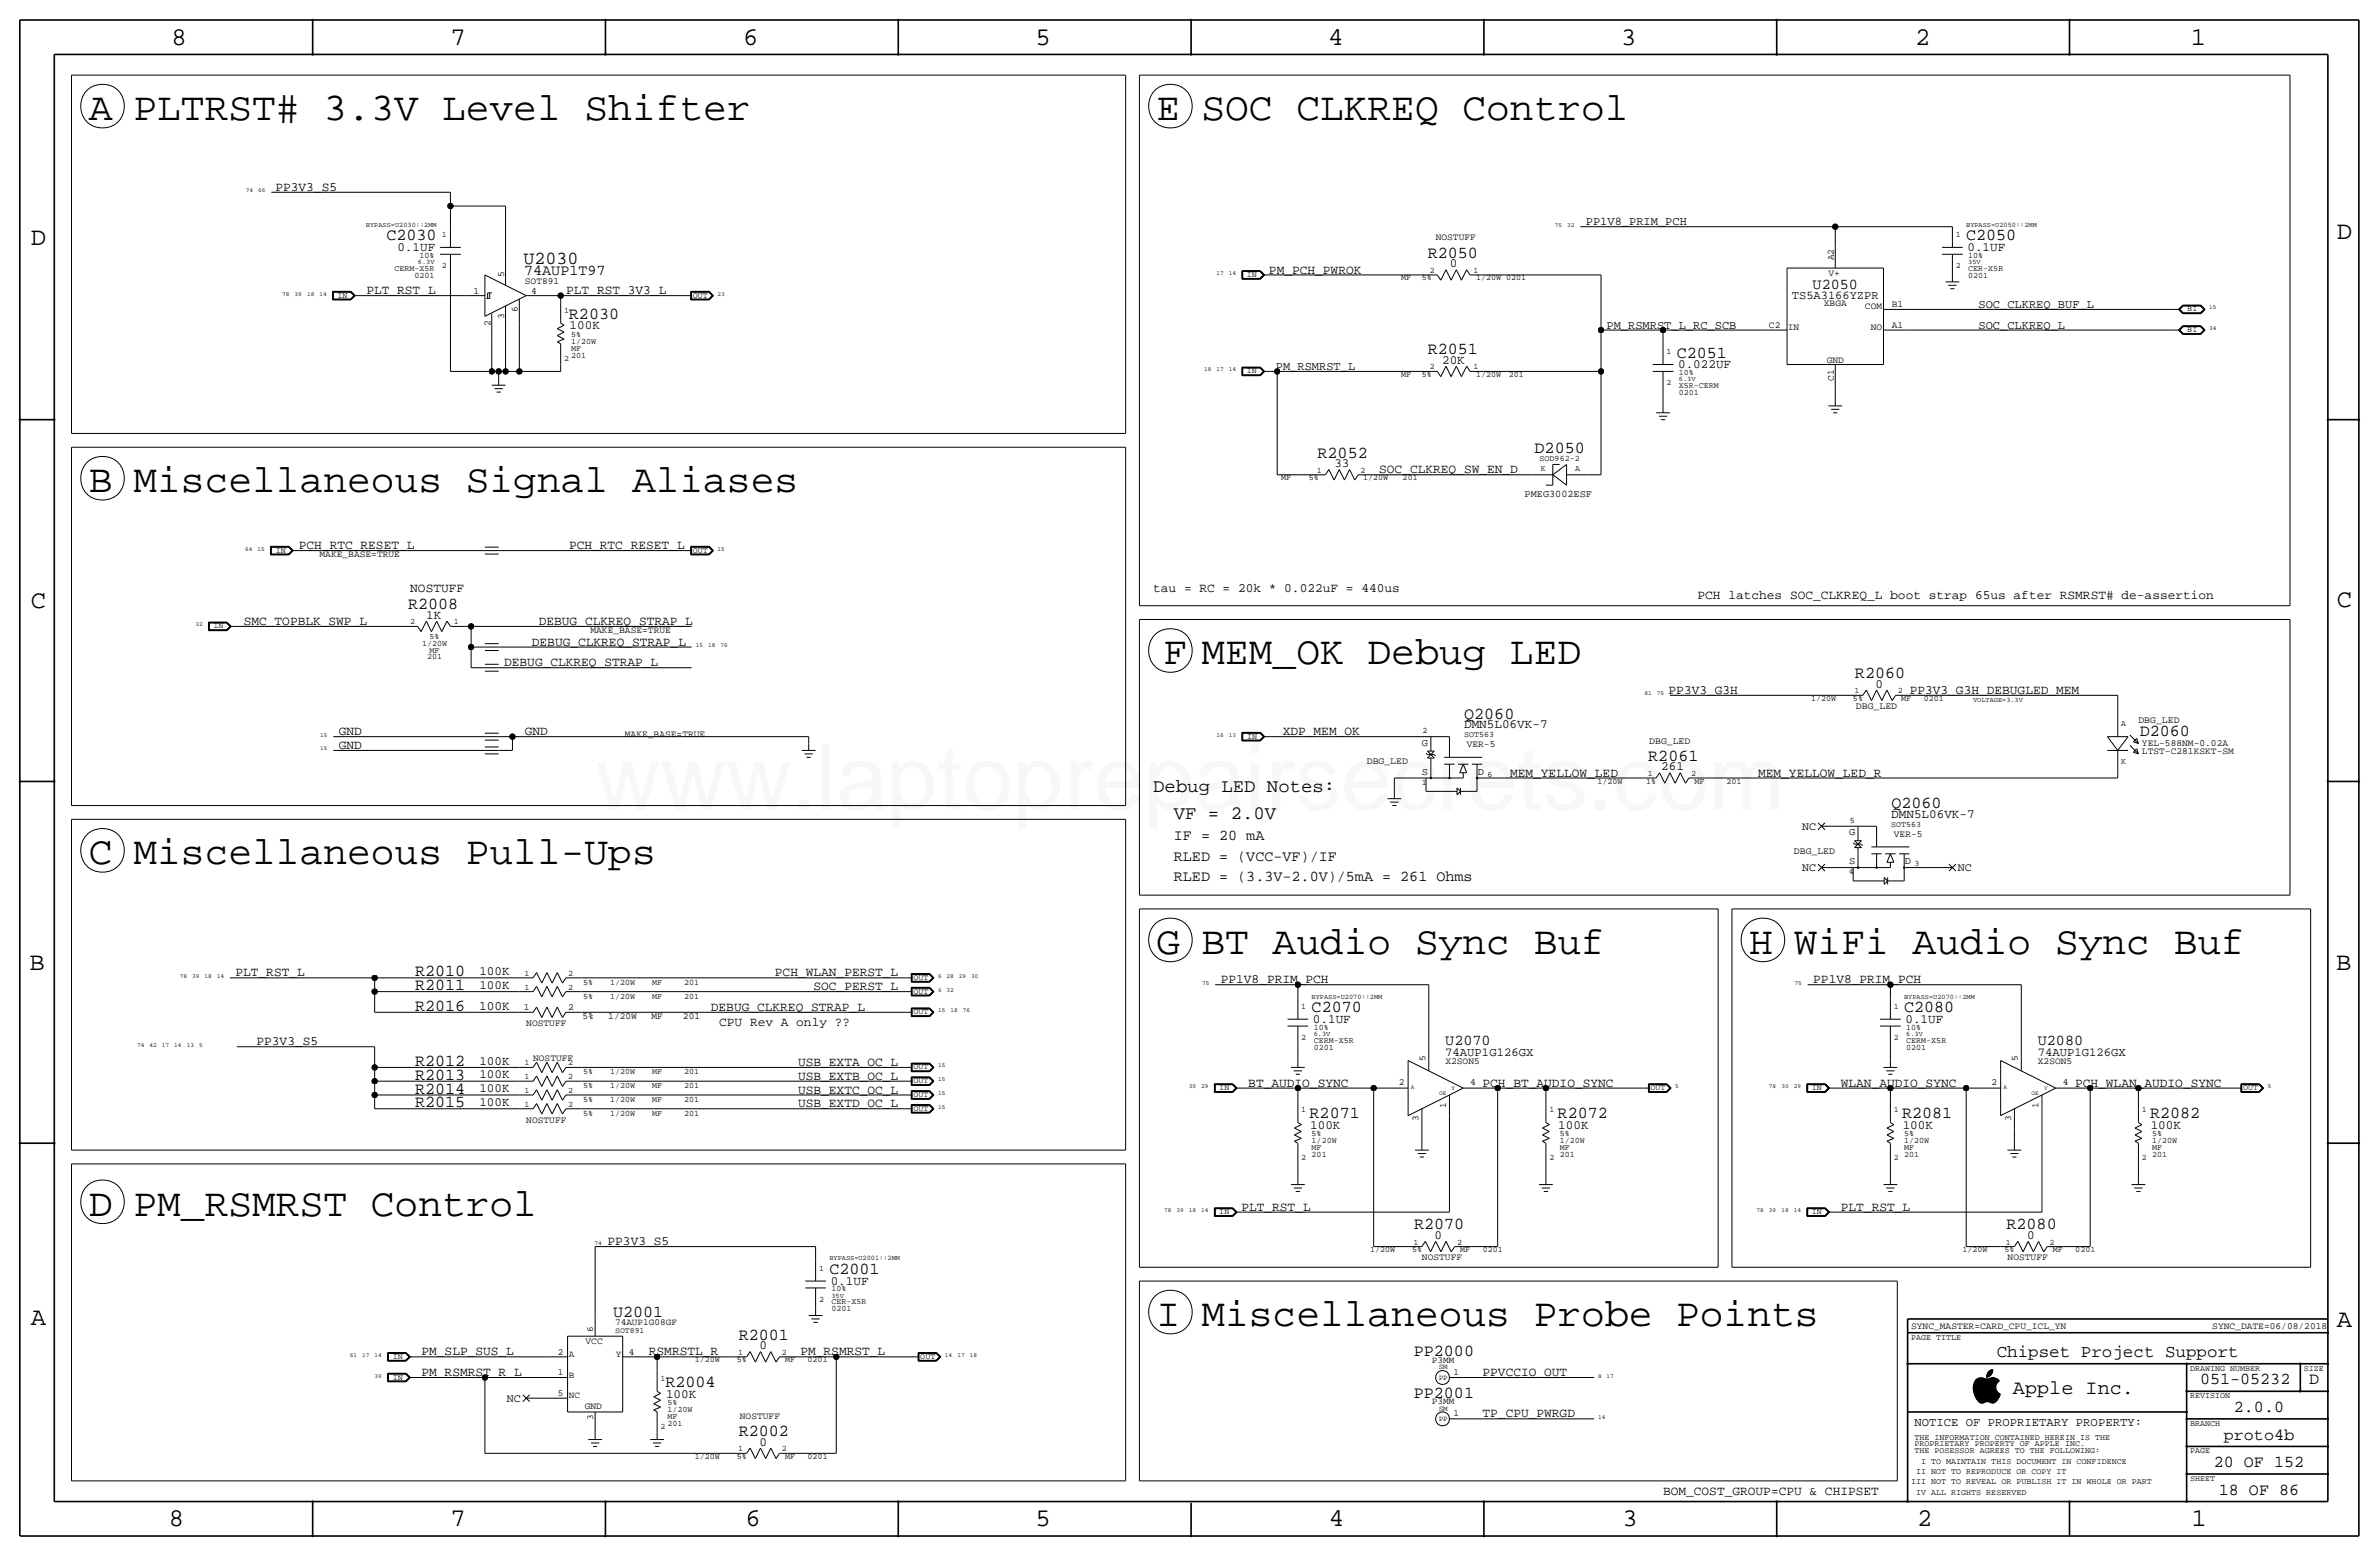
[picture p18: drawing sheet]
<svg xmlns="http://www.w3.org/2000/svg" width="877mm" height="574mm" viewBox="0 0 877 574" stroke-linecap="round" stroke-linejoin="round" font-family="sans-serif">
<defs><g id="words">
<text font-size="33.5" fill="#f00" x="219.3" y="298.4">www.laptoprepairsecrets.com</text>
<g font-size="14.6">
<text x="32.7" y="44.2">A PLTRST# 3.3V Level Shifter</text>
<text x="426.4" y="44.2">E SOC CLKREQ Control</text>
<text x="32.7" y="181.4">B Miscellaneous Signal Aliases</text>
<text x="428.9" y="244.9">F MEM_OK Debug LED</text>
<text x="32.7" y="318.5">C Miscellaneous Pull-Ups</text>
<text x="426.4" y="351.6">G BT Audio Sync Buf</text>
<text x="644.8" y="351.6">H WiFi Audio Sync Buf</text>
<text x="32.7" y="448.1">D PM_RSMRST Control</text>
<text x="426.4" y="488.7">I Miscellaneous Probe Points</text>
</g>
<g font-size="9.4">
<text x="63.2" y="16.5">8</text>
<text x="166.1" y="16.5">7</text>
<text x="274" y="16.5">6</text>
<text x="381.7" y="16.5">5</text>
<text x="489.7" y="16.5">4</text>
<text x="597.6" y="16.5">3</text>
<text x="706.1" y="16.5">2</text>
<text x="807.7" y="16.5">1</text>
<text x="861.5" y="88.1">D</text>
<text x="11.4" y="90.4">D</text>
<text x="11.4" y="224.3">C</text>
<text x="861.5" y="223.8">C</text>
<text x="10.9" y="357.6">B</text>
<text x="861.3" y="357.4">B</text>
<text x="11.4" y="488.4">A</text>
<text x="861.5" y="489.2">A</text>
<text x="62.2" y="562.6">8</text>
<text x="166.1" y="562.6">7</text>
<text x="274.8" y="562.6">6</text>
<text x="381.7" y="562.6">5</text>
<text x="489.9" y="562.6">4</text>
<text x="598.1" y="562.6">3</text>
<text x="706.8" y="562.6">2</text>
<text x="807.9" y="562.6">1</text>
</g>
<text font-size="7.4" x="742.1" y="513.9">Apple Inc.</text>
<g font-size="7">
<text x="425.1" y="291.9">Debug LED Notes:</text>
<text x="432.8" y="302">VF = 2.0V</text>
</g>
<text font-size="6.8" x="193" y="97.3">U2030</text>
<text font-size="6.5" x="736.1" y="500.1">Chipset Project Support</text>
<g font-size="6.2">
<text x="142.5" y="88.6">C2030</text>
<text x="724.9" y="88.6">C2050</text>
<text x="526.4" y="95">R2050</text>
<text x="209.8" y="117.6">R2030</text>
<text x="526.4" y="130.5">R2051</text>
<text x="618.2" y="131.8">C2051</text>
<text x="565.8" y="167.1">D2050</text>
<text x="485.8" y="168.6">R2052</text>
<text x="150.5" y="224.5">R2008</text>
<text x="683.9" y="249.9">R2060</text>
<text x="539.8" y="264.9">Q2060</text>
<text x="788.9" y="271.3">D2060</text>
<text x="607.7" y="280.4">R2061</text>
<text x="697.3" y="297.9">Q2060</text>
<text x="153" y="359.9">R2010</text>
<text x="153" y="365">R2011</text>
<text x="153" y="372.6">R2016</text>
<text x="483.6" y="373.1">C2070</text>
<text x="702" y="373.1">C2080</text>
<text x="153" y="392.9">R2012</text>
<text x="153" y="398">R2013</text>
<text x="153" y="403.1">R2014</text>
<text x="153" y="408.2">R2015</text>
<text x="482.8" y="412.2">R2071</text>
<text x="574.3" y="412.2">R2072</text>
<text x="701.3" y="412.2">R2081</text>
<text x="792.7" y="412.2">R2082</text>
<text x="521.3" y="453.1">R2070</text>
<text x="739.8" y="453.1">R2080</text>
<text x="305.8" y="469.6">C2001</text>
<text x="226" y="485.4">U2001</text>
<text x="272.4" y="493.8">R2001</text>
<text x="521.2" y="499.9">PP2000</text>
<text x="245.3" y="511.3">R2004</text>
<text x="521.2" y="515.1">PP2001</text>
<text x="811.1" y="510.3">051-05232</text>
<text x="851.3" y="510.3">D</text>
<text x="823.6" y="520.4">2.0.0</text>
<text x="272.4" y="529.3">R2002</text>
<text x="819.9" y="530.6">proto4b</text>
<text x="816.2" y="540.8">20 OF 152</text>
<text x="818" y="550.9">18 OF 86</text>
</g>
<g font-size="5.6">
<text x="193.2" y="101.3">74AUP1T97</text>
<text x="668.3" y="106.4">U2050</text>
<text x="432.8" y="309.6">IF = 20 mA</text>
<text x="432.8" y="317.2">RLED = (VCC-VF)/IF</text>
<text x="432.8" y="324.9">RLED = (3.3V-2.0V)/5mA = 261 Ohms</text>
<text x="532.8" y="385.1">U2070</text>
<text x="751.3" y="385.1">U2080</text>
</g>
<g font-size="4.7">
<text x="101.6" y="70.3">PP3V3_S5</text>
<text x="146.5" y="92.5">0.1UF</text>
<text x="725.4" y="92.5">0.1UF</text>
<text x="467.8" y="100.8">PM_PCH_PWROK</text>
<text x="534.5" y="98.6">0</text>
<text x="135.1" y="108.4">PLT_RST_L</text>
<text x="208.7" y="108.4">PLT_RST_3V3_L</text>
<text x="210" y="121.4">100K</text>
<text x="531.7" y="134.1">20K</text>
<text x="618.7" y="135.6">0.022UF</text>
<text x="491.9" y="172.2">33</text>
<text x="508.5" y="174.5">SOC_CLKREQ_SW_EN_D</text>
<text x="110.2" y="202.4">PCH_RTC_RESET_L</text>
<text x="209.8" y="202.4">PCH_RTC_RESET_L</text>
<text x="151.3" y="218.2">NOSTUFF</text>
<text x="425.2" y="218.2">tau = RC = 20k * 0.022uF = 440us</text>
<text x="625.8" y="220.7">PCH latches SOC_CLKREQ_L boot strap 65us after RSMRST# de-assertion</text>
<text x="89.9" y="230.4">SMC_TOPBLK_SWP_L</text>
<text x="157.2" y="228.1">1K</text>
<text x="198.6" y="230.4">DEBUG_CLKREQ_STRAP_L</text>
<text x="196.1" y="238">DEBUG_CLKREQ_STRAP_L</text>
<text x="185.9" y="245.6">DEBUG_CLKREQ_STRAP_L</text>
<text x="615.2" y="255.8">PP3V3_G3H</text>
<text x="691.4" y="253.5">0</text>
<text x="704.1" y="255.8">PP3V3_G3H_DEBUGLED_MEM</text>
<text x="539.8" y="268.5">DMN5L06VK-7</text>
<text x="124.9" y="271">GND</text>
<text x="193.5" y="271">GND</text>
<text x="472.9" y="271">XDP_MEM_OK</text>
<text x="124.9" y="276.1">GND</text>
<text x="556.7" y="286.2">MEM_YELLOW_LED</text>
<text x="612.4" y="284">261</text>
<text x="648.2" y="286.2">MEM_YELLOW_LED_R</text>
<text x="697.3" y="301.5">DMN5L06VK-7</text>
<text x="86.8" y="359.9">PLT_RST_L</text>
<text x="176.7" y="359.4">100K</text>
<text x="285.7" y="359.9">PCH_WLAN_PERST_L</text>
<text x="176.7" y="364.5">100K</text>
<text x="299.9" y="365">SOC_PERST_L</text>
<text x="450.1" y="362.5">PP1V8_PRIM_PCH</text>
<text x="668.5" y="362.5">PP1V8_PRIM_PCH</text>
<text x="176.6" y="372.1">100K</text>
<text x="262.1" y="372.6">DEBUG_CLKREQ_STRAP_L</text>
<text x="484.1" y="376.9">0.1UF</text>
<text x="702.5" y="376.9">0.1UF</text>
<text x="265.1" y="378.2">CPU Rev A only ??</text>
<text x="94.6" y="385.3">PP3V3_S5</text>
<text x="176.7" y="392.4">100K</text>
<text x="294.2" y="392.9">USB_EXTA_OC_L</text>
<text x="176.7" y="397.5">100K</text>
<text x="294.2" y="398">USB_EXTB_OC_L</text>
<text x="460.2" y="400.6">BT_AUDIO_SYNC</text>
<text x="546.6" y="400.6">PCH_BT_AUDIO_SYNC</text>
<text x="678.7" y="400.6">WLAN_AUDIO_SYNC</text>
<text x="765" y="400.6">PCH_WLAN_AUDIO_SYNC</text>
<text x="176.7" y="407.7">100K</text>
<text x="176.7" y="402.6">100K</text>
<text x="294.2" y="403.1">USB_EXTC_OC_L</text>
<text x="294.2" y="408.2">USB_EXTD_OC_L</text>
<text x="483" y="416.1">100K</text>
<text x="574.5" y="416.1">100K</text>
<text x="701.5" y="416.1">100K</text>
<text x="792.9" y="416.1">100K</text>
<text x="457.7" y="446.3">PLT_RST_L</text>
<text x="678.7" y="446.3">PLT_RST_L</text>
<text x="224" y="459">PP3V3_S5</text>
<text x="528.9" y="456.7">0</text>
<text x="747.3" y="456.7">0</text>
<text x="306.3" y="473.5">0.1UF</text>
<text x="280" y="497.3">0</text>
<text x="155.4" y="499.6">PM_SLP_SUS_L</text>
<text x="239.2" y="499.6">RSMRSTL_R</text>
<text x="295.1" y="499.6">PM_RSMRST_L</text>
<text x="155.4" y="507.2">PM_RSMRST_R_L</text>
<text x="546.6" y="507.2">PPVCCIO_OUT</text>
<text x="245.6" y="515.1">100K</text>
<text x="546.6" y="522.5">TP_CPU_PWRGD</text>
<text x="280" y="532.9">0</text>
<text x="613.1" y="550.9">BOM_COST_GROUP=CPU &amp; CHIPSET</text>
</g>
<g font-size="4.5">
<text x="532.8" y="389.4">74AUP1G126GX</text>
<text x="751.3" y="389.4">74AUP1G126GX</text>
<text x="705.8" y="525.5">NOTICE OF PROPRIETARY PROPERTY:</text>
</g>
<g font-size="4.4">
<text x="584.7" y="83.1">PP1V8_PRIM_PCH</text>
<text x="660.6" y="110.2">TS5A3166YZPR</text>
<text x="729.4" y="113.5">SOC_CLKREQ_BUF_L</text>
<text x="592.3" y="121.2">PM_RSMRST_L_RC_SCB</text>
<text x="729.4" y="121.2">SOC_CLKREQ_L</text>
<text x="470.4" y="136.4">PM_RSMRST_L</text>
</g>
<g font-size="4.3">
<text x="664.4" y="305.8">NC</text>
<text x="664.4" y="321.1">NC</text>
<text x="721.8" y="321.1">NC</text>
<text x="186.8" y="516.6">NC</text>
</g>
<g font-size="3.8">
<text x="562.1" y="183.3">PMEG3002ESF</text>
<text x="524.2" y="274.8">G</text>
<text x="524.2" y="285.5">S</text>
<text x="544.8" y="285.5">D</text>
<text x="681.7" y="307.9">G</text>
<text x="681.7" y="318.5">S</text>
<text x="702.3" y="318.5">D</text>
</g>
<g font-size="3.6">
<text x="684.2" y="261.4">DBG_LED</text>
<text x="788.4" y="266.4">DBG_LED</text>
<text x="608" y="274.1">DBG_LED</text>
<text x="503.9" y="281.7">DBG_LED</text>
<text x="661.4" y="314.7">DBG_LED</text>
</g>
<g font-size="3.5">
<text x="529.3" y="88.6">NOSTUFF</text>
<text x="676.1" y="96" transform="rotate(-90 676.1 96)">A2</text>
<text x="674.1" y="101.8">V+</text>
<text x="185.9" y="102.1" transform="rotate(-90 185.9 102.1)">5</text>
<text x="193.5" y="104.6">SOT891</text>
<text x="174.6" y="108.4">1</text>
<text x="195.8" y="108.4">4</text>
<text x="672.4" y="112.8">XBGA</text>
<text x="697.5" y="113.3">B1</text>
<text x="185.9" y="117.7" transform="rotate(-90 185.9 117.7)">3</text>
<text x="191" y="114.9" transform="rotate(-90 191 114.9)">6</text>
<text x="687.5" y="114">COM</text>
<text x="180.8" y="120.2" transform="rotate(-90 180.8 120.2)">2</text>
<text x="652.2" y="120.9">C2</text>
<text x="659.1" y="121.7">IN</text>
<text x="689.7" y="121.7">NO</text>
<text x="697.5" y="120.9">A1</text>
<text x="673.5" y="133.8">GND</text>
<text x="676.1" y="140.4" transform="rotate(-90 676.1 140.4)">C1</text>
<text x="117.8" y="205.5">MAKE_BASE=TRUE</text>
<text x="217.7" y="233.4">MAKE_BASE=TRUE</text>
<text x="230.4" y="271.5">MAKE_BASE=TRUE</text>
<text x="540.7" y="275.3">VER-5</text>
<text x="789.7" y="274.8">YEL-588NM-0.02A</text>
<text x="789.7" y="277.9">LTST-C281KSKT-SM</text>
<text x="698.2" y="308.3">VER-5</text>
<text x="193.2" y="372.4">1</text>
<text x="209.5" y="372.4">2</text>
<text x="214.8" y="375.7">5%</text>
<text x="224.3" y="375.7">1/20W</text>
<text x="240.2" y="375.7">MF</text>
<text x="251.8" y="375.7">201</text>
<text x="194" y="378.2">NOSTUFF</text>
<text x="196.6" y="390.9">NOSTUFF</text>
<text x="525.5" y="390.9" transform="rotate(-90 525.5 390.9)">5</text>
<text x="532.9" y="392.2">X2SON5</text>
<text x="743.9" y="390.9" transform="rotate(-90 743.9 390.9)">5</text>
<text x="751.3" y="392.2">X2SON5</text>
<text x="515.8" y="399.8">2</text>
<text x="542" y="399.8">4</text>
<text x="734.2" y="399.8">2</text>
<text x="760.5" y="399.8">4</text>
<text x="194" y="413.8">NOSTUFF</text>
<text x="523" y="413.3" transform="rotate(-90 523 413.3)">3</text>
<text x="533.1" y="408.3" transform="rotate(-90 533.1 408.3)">1</text>
<text x="741.4" y="413.3" transform="rotate(-90 741.4 413.3)">3</text>
<text x="751.6" y="408.3" transform="rotate(-90 751.6 408.3)">1</text>
<text x="524.2" y="464.6">NOSTUFF</text>
<text x="740.1" y="464.6">NOSTUFF</text>
<text x="218.6" y="491" transform="rotate(-90 218.6 491)">6</text>
<text x="226.8" y="488.4">74AUP1G08GF</text>
<text x="704.6" y="490">SYNC_MASTER=CARD_CPU_ICL_YN</text>
<text x="815.6" y="490">SYNC_DATE=06/08/2018</text>
<text x="215.9" y="495.6">VCC</text>
<text x="205.6" y="499.4">2</text>
<text x="209.8" y="500.1">A</text>
<text x="227" y="500.1">Y</text>
<text x="231.9" y="499.4">4</text>
<text x="527.9" y="502.4">P3MM</text>
<text x="205.6" y="507">1</text>
<text x="209.8" y="507.7">B</text>
<text x="535.9" y="506.7">1</text>
<text x="205.6" y="514.6">5</text>
<text x="209.8" y="515.4">NC</text>
<text x="215.6" y="519.2">GND</text>
<text x="527.9" y="517.7">P3MM</text>
<text x="535.9" y="522">1</text>
<text x="218.6" y="523.5" transform="rotate(-90 218.6 523.5)">3</text>
<text x="272.8" y="523">NOSTUFF</text>
</g>
<g font-size="3.1">
<text x="162.9" y="87.4">1</text>
<text x="721.1" y="87.4">1</text>
<text x="154.7" y="95">10%</text>
<text x="725.6" y="95">10%</text>
<text x="145.4" y="99.8">CERM-X5R</text>
<text x="162.9" y="98.8">2</text>
<text x="527.2" y="100.6">2</text>
<text x="543.3" y="100.6">1</text>
<text x="721.1" y="98.8">2</text>
<text x="725.6" y="99.8">CER-X5R</text>
<text x="152.8" y="102.4">0201</text>
<text x="459.7" y="102.1">IN</text>
<text x="516.5" y="103.4">MF</text>
<text x="524.1" y="103.4">5%</text>
<text x="544.2" y="103.4">1/20W 0201</text>
<text x="725.6" y="102.4">0201</text>
<text x="124.4" y="109.7">IN</text>
<text x="255.5" y="109.7">OUT</text>
<text x="208" y="115.3">1</text>
<text x="806.4" y="114.8">BI</text>
<text x="210.5" y="124.2">5%</text>
<text x="806.4" y="122.4">BI</text>
<text x="210.5" y="129.3">MF</text>
<text x="210.5" y="126.7">1/20W</text>
<text x="210.5" y="131.8">201</text>
<text x="614.4" y="130.6">1</text>
<text x="208" y="133.1">2</text>
<text x="459.7" y="137.7">IN</text>
<text x="527.2" y="136.1">2</text>
<text x="543.3" y="136.1">1</text>
<text x="516.5" y="138.9">MF</text>
<text x="524.1" y="138.9">5%</text>
<text x="544.2" y="138.9">1/20W</text>
<text x="556.2" y="138.9">201</text>
<text x="614.4" y="142">2</text>
<text x="618.9" y="143">X5R-CERM</text>
<text x="618.9" y="138.2">10%</text>
<text x="618.9" y="145.5">0201</text>
<text x="567.6" y="169.9">SOD962-2</text>
<text x="568.1" y="173.7">K</text>
<text x="580.8" y="173.7">A</text>
<text x="472.3" y="177">MF</text>
<text x="482.5" y="177">5%</text>
<text x="485.5" y="174.2">1</text>
<text x="501.6" y="174.2">2</text>
<text x="502.6" y="177">1/20W</text>
<text x="517.1" y="177">201</text>
<text x="101.7" y="203.7">IN</text>
<text x="255.5" y="203.7">OUT</text>
<text x="78.7" y="231.6">IN</text>
<text x="151.3" y="230.1">2</text>
<text x="167.3" y="230.1">1</text>
<text x="155.6" y="238">1/20W</text>
<text x="158.4" y="235.5">5%</text>
<text x="157.4" y="243.1">201</text>
<text x="158.4" y="240.5">MF</text>
<text x="683.6" y="255.5">1</text>
<text x="699.7" y="255.5">2</text>
<text x="667.7" y="258.3">1/20W</text>
<text x="683.1" y="258.3">5%</text>
<text x="700.9" y="258.3">MF</text>
<text x="709.2" y="258.3">0201</text>
<text x="782" y="267.7">A</text>
<text x="459.8" y="272.3">IN</text>
<text x="524.4" y="270.3">2</text>
<text x="539.7" y="271.8">SOT563</text>
<text x="782" y="281.7">K</text>
<text x="548.4" y="286.3">6</text>
<text x="607.4" y="286">1</text>
<text x="623.5" y="286">2</text>
<text x="524.2" y="289.3">1</text>
<text x="588.9" y="288.8">1/20W</text>
<text x="606.9" y="288.8">1%</text>
<text x="624.7" y="288.8">MF</text>
<text x="636.5" y="288.8">201</text>
<text x="681.9" y="303.3">5</text>
<text x="697.2" y="304.8">SOT563</text>
<text x="681.7" y="322.3">4</text>
<text x="705.9" y="319.3">3</text>
<text x="193.4" y="359.7">1</text>
<text x="209.5" y="359.7">2</text>
<text x="193.4" y="364.7">1</text>
<text x="209.5" y="364.7">2</text>
<text x="215" y="363">5%</text>
<text x="224.9" y="363">1/20W</text>
<text x="240.4" y="363">MF</text>
<text x="252.2" y="363">201</text>
<text x="336.8" y="361.2">OUT</text>
<text x="215" y="368">5%</text>
<text x="224.9" y="368">1/20W</text>
<text x="240.4" y="368">MF</text>
<text x="252.2" y="368">201</text>
<text x="336.8" y="366.3">OUT</text>
<text x="479.8" y="371.9">1</text>
<text x="698.2" y="371.9">1</text>
<text x="336.8" y="373.9">OUT</text>
<text x="479.8" y="383.3">2</text>
<text x="484.3" y="379.5">10%</text>
<text x="698.2" y="383.3">2</text>
<text x="702.8" y="379.5">10%</text>
<text x="484.3" y="384.3">CERM-X5R</text>
<text x="484.3" y="386.8">0201</text>
<text x="702.8" y="386.8">0201</text>
<text x="702.8" y="384.3">CERM-X5R</text>
<text x="193.4" y="392.7">1</text>
<text x="209.5" y="392.7">2</text>
<text x="215" y="396">5%</text>
<text x="224.9" y="396">1/20W</text>
<text x="240.4" y="396">MF</text>
<text x="252.2" y="396">201</text>
<text x="336.8" y="394.2">OUT</text>
<text x="193.4" y="397.8">1</text>
<text x="209.5" y="397.8">2</text>
<text x="215" y="401.1">5%</text>
<text x="224.9" y="401.1">1/20W</text>
<text x="240.4" y="401.1">MF</text>
<text x="252.2" y="401.1">201</text>
<text x="336.8" y="399.3">OUT</text>
<text x="449.5" y="401.8">IN</text>
<text x="608.5" y="401.8">OUT</text>
<text x="668" y="401.8">IN</text>
<text x="827" y="401.8">OUT</text>
<text x="193.4" y="407.9">1</text>
<text x="193.4" y="402.8">1</text>
<text x="209.5" y="407.9">2</text>
<text x="209.5" y="402.8">2</text>
<text x="215" y="406.1">5%</text>
<text x="224.9" y="406.1">1/20W</text>
<text x="240.4" y="406.1">MF</text>
<text x="252.2" y="406.1">201</text>
<text x="336.8" y="404.4">OUT</text>
<text x="215" y="411.2">5%</text>
<text x="224.9" y="411.2">1/20W</text>
<text x="240.4" y="411.2">MF</text>
<text x="252.2" y="411.2">201</text>
<text x="336.8" y="409.4">OUT</text>
<text x="479.8" y="410">1</text>
<text x="571.2" y="410">1</text>
<text x="698.2" y="410">1</text>
<text x="789.6" y="410">1</text>
<text x="483.6" y="418.8">5%</text>
<text x="575" y="418.8">5%</text>
<text x="702" y="418.8">5%</text>
<text x="793.4" y="418.8">5%</text>
<text x="483.6" y="423.9">MF</text>
<text x="483.6" y="421.4">1/20W</text>
<text x="575" y="421.4">1/20W</text>
<text x="575" y="423.9">MF</text>
<text x="702" y="423.9">MF</text>
<text x="702" y="421.4">1/20W</text>
<text x="793.4" y="421.4">1/20W</text>
<text x="793.4" y="423.9">MF</text>
<text x="479.8" y="427.7">2</text>
<text x="483.6" y="426.5">201</text>
<text x="571.2" y="427.7">2</text>
<text x="575" y="426.5">201</text>
<text x="698.2" y="427.7">2</text>
<text x="702" y="426.5">201</text>
<text x="789.6" y="427.7">2</text>
<text x="793.4" y="426.5">201</text>
<text x="449.5" y="447.5">IN</text>
<text x="668" y="447.5">IN</text>
<text x="505.1" y="461.5">1/20W</text>
<text x="520.6" y="461.5">5%</text>
<text x="521.1" y="458.7">1</text>
<text x="537.2" y="458.7">2</text>
<text x="538.4" y="461.5">MF</text>
<text x="546.7" y="461.5">0201</text>
<text x="723.5" y="461.5">1/20W</text>
<text x="739" y="461.5">5%</text>
<text x="739.5" y="458.7">1</text>
<text x="755.6" y="458.7">2</text>
<text x="756.8" y="461.5">MF</text>
<text x="765.1" y="461.5">0201</text>
<text x="302" y="468.4">1</text>
<text x="302" y="479.8">2</text>
<text x="306.5" y="476">10%</text>
<text x="306.5" y="480.8">CER-X5R</text>
<text x="306.5" y="483.4">0201</text>
<text x="704.5" y="493.8">PAGE TITLE</text>
<text x="144.8" y="500.9">IN</text>
<text x="256.2" y="502.2">1/20W</text>
<text x="271.7" y="502.2">5%</text>
<text x="272.2" y="499.4">1</text>
<text x="288.2" y="499.4">2</text>
<text x="289.4" y="502.2">MF</text>
<text x="297.7" y="502.2">0201</text>
<text x="339.3" y="500.9">OUT</text>
<text x="144.8" y="508.5">IN</text>
<text x="243.5" y="509">1</text>
<text x="807.4" y="505.2">DRAWING NUMBER</text>
<text x="849.3" y="505.2">SIZE</text>
<text x="807.4" y="515.4">REVISION</text>
<text x="246.1" y="517.9">5%</text>
<text x="246.1" y="520.4">1/20W</text>
<text x="243.5" y="526.8">2</text>
<text x="246.1" y="525.5">201</text>
<text x="246.1" y="523">MF</text>
<text x="807.4" y="525.5">BRANCH</text>
<text x="705.8" y="533.1">PROPRIETARY PROPERTY OF APPLE INC.</text>
<text x="705.8" y="530.6">THE INFORMATION CONTAINED HEREIN IS THE</text>
<text x="256.2" y="537.7">1/20W</text>
<text x="271.7" y="537.7">5%</text>
<text x="272.2" y="534.9">1</text>
<text x="288.2" y="534.9">2</text>
<text x="289.4" y="537.7">MF</text>
<text x="297.7" y="537.7">0201</text>
<text x="705.8" y="535.7">THE POSESSOR AGREES TO THE FOLLOWING:</text>
<text x="708.2" y="539.5">I TO MAINTAIN THIS DOCUMENT IN CONFIDENCE</text>
<text x="807.4" y="535.7">PAGE</text>
<text x="706.4" y="543.3">II NOT TO REPRODUCE OR COPY IT</text>
<text x="807.4" y="545.8">SHEET</text>
<text x="704.5" y="547.1">III NOT TO REVEAL OR PUBLISH IT IN WHOLE OR PART</text>
<text x="706.4" y="550.9">IV ALL RIGHTS RESERVED</text>
</g>
<text font-size="3" x="226.8" y="491.2">SOT891</text>
<g font-size="2.8">
<text x="530.4" y="504.7">SM</text>
<text x="530.4" y="508.5">PP</text>
<text x="530.4" y="519.9">SM</text>
<text x="530.4" y="523.7">PP</text>
</g>
<g font-size="2.6">
<text x="134.9" y="83.6">BYPASS=U2030::2MM</text>
<text x="724.9" y="83.6">BYPASS=U2050::2MM</text>
<text x="154.1" y="97.3">6.3V</text>
<text x="725.6" y="97.3">35V</text>
<text x="618.9" y="140.5">6.3V</text>
<text x="727.4" y="258.8">VOLTAGE=3.3V</text>
<text x="483.6" y="368">BYPASS=U2070::2MM</text>
<text x="702" y="368">BYPASS=U2070::2MM</text>
<text x="484.3" y="381.8">6.3V</text>
<text x="702.8" y="381.8">6.3V</text>
<text x="305.8" y="464.6">BYPASS=U2001::2MM</text>
<text x="306.5" y="478.3">35V</text>
</g>
<g font-size="2.3">
<text x="90.6" y="70.9">74</text>
<text x="95.2" y="70.9">66</text>
<text x="573.2" y="83.6">75</text>
<text x="577.8" y="83.6">32</text>
<text x="448.5" y="101.3">17</text>
<text x="453" y="101.3">14</text>
<text x="104" y="109">78</text>
<text x="108.6" y="109">39</text>
<text x="113.2" y="109">18</text>
<text x="117.8" y="109">14</text>
<text x="264.6" y="109">23</text>
<text x="814.5" y="114">15</text>
<text x="814.5" y="121.7">34</text>
<text x="443.9" y="136.9">18</text>
<text x="448.5" y="136.9">17</text>
<text x="453" y="136.9">14</text>
<text x="90.3" y="202.9">64</text>
<text x="94.9" y="202.9">15</text>
<text x="264.6" y="202.9">15</text>
<text x="72" y="230.9">32</text>
<text x="256.5" y="238.5">15</text>
<text x="261.1" y="238.5">18</text>
<text x="265.6" y="238.5">76</text>
<text x="606.2" y="256.3">81</text>
<text x="610.8" y="256.3">75</text>
<text x="118.1" y="271.5">15</text>
<text x="448.5" y="271.5">16</text>
<text x="453" y="271.5">13</text>
<text x="118.1" y="276.6">15</text>
<text x="66.2" y="360.4">78</text>
<text x="70.8" y="360.4">39</text>
<text x="75.4" y="360.4">18</text>
<text x="80" y="360.4">14</text>
<text x="345.8" y="360.4">6</text>
<text x="345.8" y="365.5">6</text>
<text x="348.9" y="360.4">28</text>
<text x="348.9" y="365.5">32</text>
<text x="353.5" y="360.4">29</text>
<text x="358" y="360.4">30</text>
<text x="443.2" y="363">75</text>
<text x="661.6" y="363">75</text>
<text x="345.8" y="373.1">15</text>
<text x="350.4" y="373.1">18</text>
<text x="355" y="373.1">76</text>
<text x="50.5" y="385.8">74</text>
<text x="55.1" y="385.8">42</text>
<text x="59.7" y="385.8">17</text>
<text x="64.3" y="385.8">14</text>
<text x="68.8" y="385.8">13</text>
<text x="73.4" y="385.8">5</text>
<text x="345.8" y="393.4">15</text>
<text x="345.8" y="398.5">15</text>
<text x="438.3" y="401.1">30</text>
<text x="442.9" y="401.1">29</text>
<text x="520.1" y="401.6">A</text>
<text x="535.1" y="401.8">Y</text>
<text x="617.6" y="401.1">5</text>
<text x="652.2" y="401.1">78</text>
<text x="656.7" y="401.1">30</text>
<text x="661.3" y="401.1">29</text>
<text x="738.6" y="401.6">A</text>
<text x="753.6" y="401.8">Y</text>
<text x="836.1" y="401.1">5</text>
<text x="345.8" y="403.6">15</text>
<text x="530.6" y="403.6">OE</text>
<text x="749" y="403.6">OE</text>
<text x="345.8" y="408.7">15</text>
<text x="429.2" y="446.8">78</text>
<text x="433.7" y="446.8">39</text>
<text x="438.3" y="446.8">18</text>
<text x="442.9" y="446.8">14</text>
<text x="647.6" y="446.8">78</text>
<text x="652.2" y="446.8">39</text>
<text x="656.7" y="446.8">18</text>
<text x="661.3" y="446.8">14</text>
<text x="219.2" y="459">74</text>
<text x="128.9" y="500.1">61</text>
<text x="133.5" y="500.1">17</text>
<text x="138.1" y="500.1">14</text>
<text x="348.4" y="500.1">14</text>
<text x="353" y="500.1">17</text>
<text x="357.5" y="500.1">18</text>
<text x="138.1" y="507.7">39</text>
<text x="589.2" y="507.7">8</text>
<text x="592.3" y="507.7">17</text>
<text x="589.2" y="523">14</text>
</g>
</g></defs>
<g fill="none" stroke="#000" stroke-width=".37">
<path d="M26.4 27.7v132.1zM26.4 27.7h388.6zM415 27.7v132.1zM420.1 27.7v195.6zM420.1 27.7h424.1zM844.2 27.7v195.6zM100 70.9h66.1zM166.1 70.9v5zM166.1 75.9v7.7zM166.1 75.9h20.3zM186.4 75.9v20.4zM162.3 93.7h7.6z"/>
<path d="M162.3 91.2h7.6zM166.1 83.6v7.6zM166.1 93.7v7.6zM186.4 96.3v8.9zM457.9 99.8v3.1zM457.9 99.8h6.8zM458 99.9h6.6zM458 99.9v2.9zM458.1 100h6.5zM458.1 100v2.7zM464.6 100l1.3 1.3zM464.6 99.9l1.5 1.4z"/>
<path d="M464.7 99.8l1.5 1.5zM533.1 99.4l1.9 3.9zM533.1 99.4l-1.9 3.9zM536.9 99.4l1.9 3.9zM536.9 99.4l-1.9 3.9zM540.7 99.4l1.3 1.9zM540.7 99.4l-1.9 3.9zM582.6 83.6h94zM658.8 98.8h35.6zM658.8 98.8v35.6zM676.6 83.6h43.2zM676.6 83.6v7.6z"/>
<path d="M676.6 91.2v7.6zM694.4 98.8v35.6zM716 93.7h7.6zM716 91.2h7.6zM719.8 83.6v7.6zM719.8 93.7v7.6zM122.6 107.4v3.1zM122.6 110.5h6.8zM122.6 107.4h6.8zM122.7 107.5h6.6zM122.7 107.5v2.9zM122.7 110.4h6.6z"/>
<path d="M122.8 107.6v2.7zM122.8 110.3h6.5zM122.8 107.6h6.5zM122.9 107.7v2.5zM122.9 110.2h6.3zM122.9 107.7h6.3zM129.2 110.2l1.3-1.2zM129.2 107.7l1.3 1.3zM129.3 110.3l1.4-1.3zM129.3 107.6l1.4 1.4zM129.3 107.5l1.5 1.5zM129.4 107.4l1.6 1.6z"/>
<path d="M129.4 110.5l1.6-1.5zM130.5 109h2.5zM130.8 109l-1.5 1.4zM133 109h38.1zM166.1 101.3v35.6zM171.1 109h7.7zM178.8 116.6l15.2-7.6zM178.8 101.3v15.3zM178.8 101.3l15.2 7.7zM179.3 110h1.2zM179.8 108v2zM179.8 108h1.5z"/>
<path d="M180.5 108v2zM181.3 115.6v8.6zM186.4 112.8v8.9zM191.5 119.1v17.8zM191.5 110.2v8.9zM194 109h7.6zM201.6 109h5.1zM206.7 109v2.5zM206.7 111.5v7.6zM206.7 119.1l1.3 .8zM206.7 109h45.7zM252.4 109h2.6z"/>
<path d="M254.7 110.5h6.8zM254.7 107.4v3.1zM254.7 107.4h6.8zM254.8 107.5v2.9zM254.8 110.4h6.6zM254.8 107.5h6.6zM254.9 107.6v2.7zM254.9 110.3h6.5zM254.9 107.6h6.5zM255 107.7h6.3zM255 107.7v2.5zM255 110.2h6.3z"/>
<path d="M261.3 107.7l1.3 1.3zM261.3 110.2l1.3-1.2zM261.4 110.3l1.3-1.3zM261.4 107.6l1.3 1.4zM261.4 110.4l1.5-1.4zM261.4 107.5l1.5 1.5zM261.5 107.4l1.5 1.6zM261.5 110.5l1.5-1.5zM457.9 102.9h6.8zM458 102.8h6.6zM458.1 102.7h6.5zM458.2 100.1h6.3z"/>
<path d="M458.2 100.1v2.5zM458.2 102.6h6.3zM464.5 100.1l1.3 1.2zM464.6 102.7l1.3-1.4zM464.6 102.8l1.5-1.5zM464.7 102.9l1.5-1.6zM465.8 101.3l-1.3 1.3zM465.8 101.3h2.5zM468.3 101.3h55.9zM524.2 101.3h5.7zM529.9 101.3l1.3 2zM542 101.3h5.1z"/>
<path d="M547.1 101.3h43.1zM590.2 101.3v20.4zM694.4 114h7.6zM702 114h99.1zM717.2 103.9h5.1zM718.3 105.2h3zM719 106.4h1.5zM719.8 101.3v2.6zM801.1 114h2.5zM803.1 114l1.6 1.6zM803.1 114l1.6-1.5zM803.3 114l1.5-1.4z"/>
<path d="M803.3 114l1.5 1.5zM803.5 114l1.3-1.3zM803.5 114l1.3 1.4zM803.6 114l1.3-1.2zM803.6 114l1.3 1.3zM804.7 115.6h6.7zM804.7 112.5h6.7zM804.8 112.6h6.5zM804.8 115.5h6.5zM804.8 115.4h6.5zM804.8 112.7h6.5zM804.9 115.3h6.3z"/>
<path d="M804.9 112.8h6.3zM811.2 112.8l1.3 1.2zM811.2 115.3l1.3-1.3zM811.3 115.4l1.3-1.4zM811.3 112.7l1.3 1.3zM811.3 115.5l1.5-1.5zM811.3 112.6l1.5 1.4zM811.4 112.5l1.6 1.5zM813 114l-1.6 1.6zM166.1 136.9h15.2zM181.3 124.2v12.7zM181.3 136.9h2.5z"/>
<path d="M183.8 136.9v2.5zM183.8 139.4v2.6zM183.8 136.9h2.6zM186.4 136.9h5.1zM186.4 121.7v15.2zM191.5 136.9h15.2zM205.4 126l1.3 .7zM205.4 123.7l2.6 1.3zM205.4 121.2l2.6 1.2zM205.4 126l2.6-1zM205.4 123.7l2.6-1.3zM205.4 121.2l2.6-1.3z"/>
<path d="M206.7 134.4v2.5zM206.7 126.7v7.7zM457.9 135.3v3.2zM457.9 138.5h6.8zM457.9 135.3h6.8zM458 135.4h6.6zM458 135.4v3zM458 138.4h6.6zM458.1 135.5h6.5zM458.1 135.5v2.8zM458.1 138.3h6.5zM458.2 135.6h6.3z"/>
<path d="M458.2 135.6v2.6zM458.2 138.2h6.3zM464.5 135.6l1.3 1.3zM464.5 138.2l1.3-1.3zM464.6 138.3l1.3-1.4zM464.6 135.5l1.3 1.4zM464.6 138.4l1.5-1.5zM464.6 135.4l1.5 1.5zM464.7 135.3l1.5 1.6zM464.7 138.5l1.5-1.6zM465.8 136.9h2.5zM468.3 136.9h2.6z"/>
<path d="M470.9 136.9h53.3zM470.9 136.9v38.1zM524.2 136.9h5.7zM529.9 136.9l1.3 1.9zM533.1 135l1.9 3.8zM533.1 135l-1.9 3.8zM536.9 135l1.9 3.8zM536.9 135l-1.9 3.8zM540.7 135l1.3 1.9zM540.7 135l-1.9 3.8zM542 136.9h5.1zM547.1 136.9h43.1z"/>
<path d="M590.2 121.7h22.9zM590.2 136.9v38.1zM590.2 121.7v15.2zM609.3 136.9h7.6zM609.3 134.4h7.6zM613.1 121.7h38.1zM613.1 121.7v5zM613.1 126.7v7.7zM613.1 136.9v7.6zM651.2 121.7h7.6zM658.8 134.4h35.6zM676.6 134.4v7.6z"/>
<path d="M694.4 121.7h7.6zM702 121.7h99.1zM801.1 121.7h2.5zM803.1 121.7l1.6 1.5zM803.1 121.7l1.6-1.6zM803.3 121.7l1.5-1.5zM803.3 121.7l1.5 1.4zM803.5 121.7l1.3-1.4zM803.5 121.7l1.3 1.3zM803.6 121.7l1.3-1.3zM803.6 121.7l1.3 1.2zM804.7 123.2h6.7z"/>
<path d="M804.7 120.1h6.7zM804.8 120.2h6.5zM804.8 123.1h6.5zM804.8 123h6.5zM804.8 120.3h6.5zM804.9 122.9h6.3zM804.9 120.4h6.3zM811.2 120.4l1.3 1.3zM811.2 122.9l1.3-1.2zM811.3 123l1.3-1.3zM811.3 120.3l1.3 1.4zM811.3 123.1l1.5-1.4z"/>
<path d="M811.3 120.2l1.5 1.5zM811.4 120.1l1.6 1.6zM813 121.7l-1.6 1.5zM26.4 159.8h388.6zM181.3 142h5.1zM182.3 143.3h3.1zM183.1 144.5h1.5zM610.6 152.1h5zM611.6 153.4h3zM612.3 154.7h1.6zM613.1 144.5v5.1zM613.1 149.6v2.5z"/>
<path d="M674.1 149.6h5zM675.1 150.9h3zM675.8 152.1h1.6zM676.6 142v5.1zM676.6 147.1v2.5zM26.4 164.8v132.1zM26.4 164.8h388.6zM415 164.8v132.1zM470.9 175h12.7zM483.6 175h5zM489.9 173.1l1.9 3.8zM489.9 173.1l-1.3 1.9z"/>
<path d="M493.7 173.1l-1.9 3.8zM493.7 173.1l2 3.8zM497.5 173.1l-1.8 3.8zM497.5 173.1l2 3.8zM500.7 175h5.7zM500.7 175l-1.2 1.9zM506.4 175h58.4zM564.8 175h7.7zM569.9 178.8h2.6zM572.5 175l5-3.8zM572.5 175l5 3.8zM572.5 171.2h2.5z"/>
<path d="M572.5 171.2v7.6zM577.5 175h7.7zM577.5 171.2v7.6zM585.2 175h5zM99.7 201.4h6.8zM99.7 201.4v3.1zM99.7 204.5h6.8zM99.8 201.5v2.9zM99.8 204.4h6.7zM99.8 201.5h6.7zM99.9 201.6v2.7zM99.9 204.3h6.5z"/>
<path d="M99.9 201.6h6.5zM100 201.7h6.4zM100 201.7v2.5zM100 204.2h6.4zM106.4 201.7l1.2 1.2zM106.4 204.2l1.2-1.3zM106.4 204.3l1.4-1.4zM106.4 201.6l1.4 1.3zM106.5 201.5l1.4 1.4zM106.5 204.4l1.5-1.5zM106.5 204.5l1.6-1.6zM106.5 201.4l1.6 1.5z"/>
<path d="M107.6 202.9h2.6zM110.2 202.9h68.6zM178.8 204.2h5zM178.8 202.9h5zM178.8 201.7h5zM183.8 202.9h68.6zM252.4 202.9h2.6zM254.7 204.5h6.8zM254.7 201.4v3.1zM254.7 201.4h6.8zM254.8 201.5v2.9zM254.8 204.4h6.6z"/>
<path d="M254.8 201.5h6.6zM254.9 201.6v2.7zM254.9 204.3h6.5zM254.9 201.6h6.5zM255 201.7h6.3zM255 201.7v2.5zM255 204.2h6.3zM261.3 201.7l1.3 1.2zM261.3 204.2l1.3-1.3zM261.4 204.3l1.3-1.4zM261.4 201.6l1.3 1.3zM261.4 204.4l1.5-1.5z"/>
<path d="M261.4 201.5l1.5 1.4zM261.5 201.4l1.5 1.5zM261.5 204.5l1.5-1.6zM76.9 229.3v3.2zM76.9 232.5h6.8zM76.9 229.3h6.8zM77 229.4h6.6zM77 229.4v3zM77 232.4h6.6zM77.1 229.5v2.8zM77.1 232.3h6.5zM77.1 229.5h6.5z"/>
<path d="M77.2 229.6v2.6zM77.2 232.2h6.3zM77.2 229.6h6.3zM83.5 232.2l1.3-1.3zM83.5 229.6l1.3 1.3zM83.6 232.3l1.3-1.4zM83.6 229.5l1.3 1.4zM83.6 229.4l1.5 1.5zM83.6 232.4l1.5-1.5zM83.7 232.5l1.5-1.6zM83.7 229.3l1.5 1.6zM84.8 230.9h2.5z"/>
<path d="M87.3 230.9h61zM148.3 230.9h5.7zM154 230.9l1.2 1.9zM157.2 229l-2 3.8zM157.2 229l1.9 3.8zM161 229l-1.9 3.8zM161 229l1.9 3.8zM164.8 229l-1.9 3.8zM164.8 229l1.3 1.9zM166.1 230.9h5zM171.1 230.9h2.6zM173.7 230.9v7.6z"/>
<path d="M173.7 238.5h5.1zM173.7 238.5v7.6zM173.7 230.9h81.3zM178.8 239.8h5zM178.8 238.5h5zM178.8 237.2h5zM183.8 238.5h71.2zM420.1 228.3h424.1zM420.1 223.3h424.1zM420.1 228.3v101.6zM844.2 228.3v101.6zM173.7 246.1h5.1z"/>
<path d="M178.8 247.4h5zM178.8 246.1h5zM178.8 244.9h5zM183.8 246.1h71.2zM615.6 256.3h66.1zM681.7 256.3h5.1zM688 254.4l2 3.8zM688 254.4l-1.2 1.9zM691.8 254.4l-1.8 3.8zM691.8 254.4l2 3.8zM695.7 254.4l-1.9 3.8zM695.7 254.4l1.9 3.8z"/>
<path d="M698.9 256.3h5.6zM698.9 256.3l-1.3 1.9zM704.5 256.3h76.2zM780.7 256.3v7.6zM122.9 271.5h55.9zM122.9 276.6h55.9zM178.8 277.9h5zM178.8 276.6h5zM178.8 275.3h5zM178.8 272.8h5zM178.8 271.5h5zM178.8 270.3h5z"/>
<path d="M183.8 271.5h5.1zM183.8 276.6h5.1zM188.9 271.5v5.1zM188.9 271.5h109.2zM295.6 276.6h5.1zM296.6 277.9h3.1zM297.4 279.1h1.5zM298.1 271.5v2.6zM298.1 274.1v2.5zM457.9 270v3.1zM457.9 273.1h6.8zM457.9 270h6.8z"/>
<path d="M458 270.1h6.6zM458 270.1v2.9zM458 273h6.6zM458.1 270.2h6.5zM458.1 270.2v2.7zM458.1 272.9h6.5zM458.2 270.3h6.3zM458.2 270.3v2.5zM458.2 272.8h6.3zM464.5 270.3l1.3 1.2zM464.5 272.8l1.3-1.3zM464.6 272.9l1.3-1.4z"/>
<path d="M464.6 270.2l1.3 1.3zM464.6 273l1.5-1.5zM464.6 270.1l1.5 1.4zM464.7 270l1.5 1.5zM464.7 273.1l1.5-1.6zM465.8 271.5h2.5zM468.3 271.5h53.4zM521.7 271.5h5.8zM525.7 277.6l.5 .5zM526.2 276.9h2.6zM526.2 278.1h2.6zM526.2 276.9l2.6 2.5z"/>
<path d="M526.2 279.4h2.6zM527.5 271.5h.1M527.5 271.5v5.4zM527.5 279.4v7.4zM527.6 271.5h6.8zM528.8 278.1l.5 .5zM528.8 276.9l-2.6 2.5zM532.4 279.1h14.1zM534.4 271.5v7.6zM776.9 271.5l3.8 5.1zM776.9 271.5h7.7zM776.9 276.6h7.7z"/>
<path d="M780.7 263.9v7.6zM780.7 276.6v7.6zM784.6 271.5l-3.9 5.1zM785.2 270.9l3.2 3.2zM785.2 274.7l3.2 3.2zM786.5 273.5l1.9 .6zM786.5 277.3l1.9 .6zM786.5 273.5l1.3-1.3zM787.8 272.2l.6 1.9zM787.8 276l.6 1.9zM787.8 276l-1.3 1.3zM26.4 296.9h388.6z"/>
<path d="M511.5 294.4h5.1zM512.5 295.7h3.1zM513.3 296.9h1.5zM514 286.8h7.7zM514 286.8v5zM514 291.8v2.6zM521.7 286.8h4zM525.7 286.8h.1M525.7 286.8v4.9zM525.7 291.7h11.5zM525.8 286.8h13.6zM532.4 281.7h3.8z"/>
<path d="M534.4 281.7v5.1zM537.2 290.4l1.2 1.3zM537.2 293l1.2-1.3zM537.2 290.4v2.6zM537.5 281.7h3.9zM538.2 284.8h2.5zM538.4 291.7h6.1zM538.4 290.4v2.6zM539.4 281.7l-1.2 3.1zM539.4 281.7l1.3 3.1zM539.4 284.8v2zM542.6 281.7h3.9z"/>
<path d="M544.5 281.7v10zM544.5 286.8h7.6zM552.1 286.8h53.4zM605.5 286.8h5.1zM611.8 284.8l2 3.9zM611.8 284.8l-1.2 2zM615.6 284.8l-1.8 3.9zM615.6 284.8l2 3.9zM619.5 284.8l-1.9 3.9zM619.5 284.8l1.9 3.9zM622.7 286.8h5.6zM622.7 286.8l-1.3 1.9z"/>
<path d="M628.3 286.8h152.4zM780.7 284.2v2.6zM26.4 302v121.9zM26.4 302h388.6zM415 302v121.9zM670.3 303.3l2.5 2.5zM670.3 318.5l2.5 2.6zM671.5 319.8h7.6zM671.5 304.5h7.6zM672.8 303.3l-2.5 2.5zM679.1 319.8h4.1zM679.1 304.5h5.8z"/>
<path d="M683.2 319.8h.1M683.2 310.6l.5 .6zM683.2 319.8v4.9zM683.3 319.8h13.6zM683.7 309.9h2.6zM683.7 311.2h2.6zM683.7 309.9l2.6 2.5zM683.7 312.4h2.6zM684.9 304.5h.1M685 304.5v5.4zM685 312.4v7.4zM685 304.5h6.8z"/>
<path d="M686.3 311.2l.5 .5zM686.3 309.9l-2.6 2.5zM689.9 314.7h3.8zM689.9 312.2h14zM691.8 314.7v5.1zM691.8 304.5v7.7zM695 314.7h3.9zM695.7 317.9h2.5zM696.9 314.7l-1.2 3.2zM696.9 314.7l1.3 3.2zM696.9 317.9v1.9zM700.1 314.7h3.8z"/>
<path d="M702 314.7v10zM702 319.8h7.6zM709.6 319.8h10.2zM718.5 318.5l2.6 2.6zM721.1 318.5l-2.6 2.6zM420.1 329.9h424.1zM420.1 335v132.1zM420.1 335h213.3zM633.4 335v132.1zM638.5 335v132.1zM638.5 335h213.4zM670.3 321.1l2.5-2.6z"/>
<path d="M683.2 324.7h11.4zM694.6 323.4l1.3 1.3zM694.6 326l1.3-1.3zM694.6 323.4v2.6zM695.9 324.7h6.1zM695.9 323.4v2.6zM851.9 335v132.1zM197.8 358.5l-1.3 1.9zM197.8 358.5l1.9 3.9zM201.6 358.5l-1.9 3.9zM201.6 358.5l2 3.9zM205.4 358.5l-1.8 3.9z"/>
<path d="M205.4 358.5l2 3.9zM335.9 358.9v3.1zM335.9 358.9h6.8zM336 359v2.9zM336 359h6.7zM336.1 359.1v2.7zM336.1 359.1h6.5zM336.2 359.2h6.4zM336.2 359.2v2.5zM342.6 359.2l1.3 1.2zM342.6 359.1l1.4 1.3zM342.7 359l1.5 1.4z"/>
<path d="M342.7 358.9l1.6 1.5zM84.8 360.4h53.3zM138.1 360.4h53.4zM138.1 360.4v5.1zM138.1 365.5v7.6zM138.1 365.5h53.4zM138.1 373.1h53.4zM191.5 373.1h5zM191.5 365.5h5zM191.5 360.4h5zM197.8 371.2l-1.3 1.9zM197.8 363.6l-1.3 1.9z"/>
<path d="M197.8 371.2l1.9 3.9zM197.8 363.6l1.9 3.8zM201.6 371.2l-1.9 3.9zM201.6 363.6l-1.9 3.8zM201.6 371.2l2 3.9zM201.6 363.6l2 3.8zM205.4 371.2l-1.8 3.9zM205.4 363.6l-1.8 3.8zM205.4 371.2l2 3.9zM205.4 363.6l2 3.8zM208.6 373.1l-1.2 2zM208.6 365.5l-1.2 1.9z"/>
<path d="M208.6 360.4l-1.2 2zM208.6 373.1h5.7zM208.6 365.5h5.7zM208.6 360.4h5.7zM214.3 373.1h119.4zM214.3 365.5h119.4zM214.3 360.4h119.4zM333.7 373.1h2.5zM333.7 365.5h2.5zM333.7 360.4h2.5zM335.9 374.7h6.8zM335.9 371.6v3.1z"/>
<path d="M335.9 367.1h6.8zM335.9 363.9v3.2zM335.9 362h6.8zM335.9 371.6h6.8zM335.9 363.9h6.8zM336 371.7v2.9zM336 374.6h6.7zM336 364v3zM336 367h6.7zM336 361.9h6.7zM336 371.7h6.7zM336 364h6.7z"/>
<path d="M336.1 371.8v2.7zM336.1 374.5h6.5zM336.1 364.1v2.8zM336.1 366.9h6.5zM336.1 361.8h6.5zM336.1 371.8h6.5zM336.1 364.1h6.5zM336.2 371.9h6.4zM336.2 371.9v2.5zM336.2 374.4h6.4zM336.2 364.2h6.4zM336.2 364.2v2.6z"/>
<path d="M336.2 366.8h6.4zM336.2 361.7h6.4zM342.6 374.4l1.3-1.3zM342.6 366.8l1.3-1.3zM342.6 361.7l1.3-1.3zM342.6 371.9l1.3 1.2zM342.6 364.2l1.3 1.3zM342.6 374.5l1.4-1.4zM342.6 366.9l1.4-1.4zM342.6 361.8l1.4-1.4zM342.6 371.8l1.4 1.3zM342.6 364.1l1.4 1.4z"/>
<path d="M342.7 371.7l1.5 1.4zM342.7 364l1.5 1.5zM342.7 374.6l1.5-1.5zM342.7 367l1.5-1.5zM342.7 361.9l1.5-1.5zM342.7 371.6l1.6 1.5zM342.7 363.9l1.6 1.6zM342.7 374.7l1.6-1.6zM342.7 367.1l1.6-1.6zM342.7 362l1.6-1.6zM448 363h30.5zM474.7 378.2h7.6z"/>
<path d="M474.7 375.7h7.6zM478.5 363h48.2zM478.5 363v5zM478.5 368v7.7zM478.5 378.2v7.6zM526.7 363v22.8zM666.4 363h30.5zM693.1 378.2h7.6zM693.1 375.7h7.6zM696.9 363h48.3zM696.9 363v5zM696.9 368v7.7z"/>
<path d="M696.9 378.2v7.6zM745.2 363v22.8zM87.3 385.8h50.8zM138.1 385.8v7.6zM138.1 393.4h53.4zM138.1 393.4v5.1zM138.1 398.5h53.4zM138.1 398.5v5.1zM191.5 398.5h5zM191.5 393.4h5zM197.8 396.6l-1.3 1.9zM197.8 391.5l-1.3 1.9z"/>
<path d="M197.8 396.6l1.9 3.9zM197.8 391.5l1.9 3.9zM201.6 396.6l-1.9 3.9zM201.6 391.5l-1.9 3.9zM201.6 396.6l2 3.9zM201.6 391.5l2 3.9zM205.4 396.6l-1.8 3.9zM205.4 391.5l-1.8 3.9zM205.4 396.6l2 3.9zM205.4 391.5l2 3.9zM208.6 398.5l-1.2 2zM208.6 393.4l-1.2 2z"/>
<path d="M208.6 398.5h5.7zM208.6 393.4h5.7zM214.3 393.4h119.4zM214.3 398.5h119.4zM333.7 398.5h2.5zM333.7 393.4h2.5zM335.9 397v3.1zM335.9 395h6.8zM335.9 391.9v3.1zM335.9 397h6.8zM335.9 391.9h6.8zM336 397.1v2.9z"/>
<path d="M336 400h6.7zM336 392v2.9zM336 394.9h6.7zM336 397.1h6.7zM336 392h6.7zM336.1 397.2v2.7zM336.1 399.9h6.5zM336.1 392.1v2.7zM336.1 394.8h6.5zM336.1 397.2h6.5zM336.1 392.1h6.5zM336.2 397.3h6.4z"/>
<path d="M336.2 397.3v2.5zM336.2 399.8h6.4zM336.2 392.2h6.4zM336.2 392.2v2.5zM336.2 394.7h6.4zM342.6 399.8l1.3-1.3zM342.6 394.7l1.3-1.3zM342.6 397.3l1.3 1.2zM342.6 392.2l1.3 1.2zM342.6 399.9l1.4-1.4zM342.6 394.8l1.4-1.4zM342.6 397.2l1.4 1.3z"/>
<path d="M342.6 392.1l1.4 1.3zM342.7 397.1l1.5 1.4zM342.7 392l1.5 1.4zM342.7 400l1.5-1.5zM342.7 394.9l1.5-1.5zM342.7 397l1.6 1.5zM342.7 391.9l1.6 1.5zM342.7 395l1.6-1.6zM447.7 399.5v3.1zM447.7 399.5h6.8zM447.8 399.6h6.7zM447.8 399.6v2.9z"/>
<path d="M447.9 399.7h6.5zM447.9 399.7v2.7zM448 399.8h6.4zM448 399.8v2.5zM454.4 399.8l1.2 1.3zM454.4 399.7l1.4 1.4zM454.5 399.6l1.4 1.5zM454.5 399.5l1.6 1.6zM475.9 393.4h5.1zM477 394.7h3zM477.7 396h1.5zM478.5 385.8v5.1z"/>
<path d="M478.5 390.9v2.5zM519.1 390.9l20.3 10.2zM519.1 390.9v20.3zM526.7 385.8v8.9zM607.7 399.5v3.1zM607.7 399.5h6.8zM607.8 399.6h6.7zM607.8 399.6v2.9zM607.9 399.7h6.5zM607.9 399.7v2.7zM608 399.8h6.4zM608 399.8v2.5z"/>
<path d="M614.4 399.8l1.2 1.3zM614.4 399.7l1.4 1.4zM614.5 399.6l1.4 1.5zM614.5 399.5l1.6 1.6zM666.1 399.5v3.1zM666.1 399.5h6.8zM666.2 399.6h6.7zM666.2 399.6v2.9zM666.3 399.7h6.5zM666.3 399.7v2.7zM666.4 399.8h6.4zM666.4 399.8v2.5z"/>
<path d="M672.8 399.8l1.3 1.3zM672.8 399.7l1.4 1.4zM672.9 399.6l1.5 1.5zM672.9 399.5l1.6 1.6zM694.4 393.4h5.1zM695.4 394.7h3.1zM696.2 396h1.5zM696.9 385.8v5.1zM696.9 390.9v2.5zM737.6 390.9v20.3zM737.6 390.9l20.3 10.2zM745.2 385.8v8.9z"/>
<path d="M826.2 399.5v3.1zM826.2 399.5h6.8zM826.3 399.6h6.6zM826.3 399.6v2.9zM826.4 399.7h6.5zM826.4 399.7v2.7zM826.5 399.8h6.3zM826.5 399.8v2.5zM832.8 399.8l1.3 1.3zM832.9 399.7l1.3 1.4zM832.9 399.6l1.5 1.5zM833 399.5l1.5 1.6z"/>
<path d="M138.1 403.6h53.4zM138.1 403.6v5.1zM138.1 408.7h53.4zM191.5 408.7h5zM191.5 403.6h5zM197.8 406.8l-1.3 1.9zM197.8 401.7l-1.3 1.9zM197.8 406.8l1.9 3.8zM197.8 401.7l1.9 3.8zM201.6 406.8l-1.9 3.8zM201.6 401.7l-1.9 3.8zM201.6 406.8l2 3.8z"/>
<path d="M201.6 401.7l2 3.8zM205.4 406.8l-1.8 3.8zM205.4 401.7l-1.8 3.8zM205.4 406.8l2 3.8zM205.4 401.7l2 3.8zM208.6 408.7l-1.2 1.9zM208.6 403.6l-1.2 1.9zM208.6 408.7h5.7zM208.6 403.6h5.7zM214.3 408.7h119.4zM214.3 403.6h119.4zM333.7 408.7h2.5z"/>
<path d="M333.7 403.6h2.5zM335.9 410.3h6.8zM335.9 407.1v3.2zM335.9 405.2h6.8zM335.9 402v3.2zM335.9 400.1h6.8zM335.9 407.1h6.8zM335.9 402h6.8zM336 407.2v3zM336 410.2h6.7zM336 402.1v3zM336 405.1h6.7z"/>
<path d="M336 407.2h6.7zM336 402.1h6.7zM336.1 407.3v2.8zM336.1 410.1h6.5zM336.1 402.2v2.8zM336.1 405h6.5zM336.1 407.3h6.5zM336.1 402.2h6.5zM336.2 407.4h6.4zM336.2 407.4v2.6zM336.2 410h6.4zM336.2 402.3h6.4z"/>
<path d="M336.2 402.3v2.6zM336.2 404.9h6.4zM342.6 410l1.3-1.3zM342.6 404.9l1.3-1.3zM342.6 407.4l1.3 1.3zM342.6 402.3l1.3 1.3zM342.6 410.1l1.4-1.4zM342.6 405l1.4-1.4zM342.6 407.3l1.4 1.4zM342.6 402.2l1.4 1.4zM342.7 407.2l1.5 1.5zM342.7 402.1l1.5 1.5z"/>
<path d="M342.7 410.2l1.5-1.5zM342.7 405.1l1.5-1.5zM342.7 407.1l1.6 1.6zM342.7 402l1.6 1.6zM342.7 410.3l1.6-1.6zM342.7 405.2l1.6-1.6zM342.7 400.1l1.6-1.6zM447.7 402.6h6.8zM447.8 402.5h6.7zM447.9 402.4h6.5zM448 402.3h6.4zM454.4 402.3l1.2-1.2z"/>
<path d="M454.4 402.4l1.4-1.3zM454.5 402.5l1.4-1.4zM454.5 402.6l1.6-1.5zM455.6 401.1h2.6zM458.2 401.1h20.3zM477.2 418.3l2.6-1.2zM477.2 415.8l2.6-1.3zM477.2 418.3l2.6 1.3zM477.2 415.8l2.6 1.3zM478.5 401.1v5zM478.5 406.1v7.7zM478.5 413.8l1.3 .7z"/>
<path d="M478.5 401.1h27.9zM506.4 401.1h5.1zM506.4 401.1v58.4zM511.5 401.1h7.6zM519.1 411.2l20.3-10.1zM524.2 416.3v5.1zM524.2 408.6v7.7zM534.4 411.2v35.6zM534.4 403.6v7.6zM539.4 401.1h7.7zM547.1 401.1h5zM552.1 401.1v58.4z"/>
<path d="M552.1 401.1h17.8zM568.7 418.3l2.5 1.3zM568.7 415.8l2.5 1.3zM568.7 418.3l2.5-1.2zM568.7 415.8l2.5-1.3zM569.9 401.1h35.6zM569.9 401.1v5zM569.9 406.1v7.7zM569.9 413.8l1.3 .7zM605.5 401.1h2.5zM607.7 402.6h6.8zM607.8 402.5h6.7z"/>
<path d="M607.9 402.4h6.5zM608 402.3h6.4zM614.4 402.3l1.2-1.2zM614.5 402.5l1.4-1.4zM614.5 402.6l1.6-1.5zM615.8 401.1l-1.4 1.3zM666.1 402.6h6.8zM666.2 402.5h6.7zM666.3 402.4h6.5zM666.4 402.3h6.4zM672.8 402.3l1.3-1.2zM672.8 402.4l1.4-1.3z"/>
<path d="M672.9 402.5l1.5-1.4zM674.1 401.1h2.5zM674.5 401.1l-1.6 1.5zM676.6 401.1h20.3zM695.7 418.3l2.5 1.3zM695.7 415.8l2.5 1.3zM695.7 418.3l2.5-1.2zM695.7 415.8l2.5-1.3zM696.9 401.1h28zM696.9 401.1v5zM696.9 406.1v7.7zM696.9 413.8l1.3 .7z"/>
<path d="M724.9 401.1h5zM724.9 401.1v58.4zM729.9 401.1h7.7zM737.6 411.2l20.3-10.1zM742.6 416.3v5.1zM742.6 408.6v7.7zM752.8 411.2v35.6zM752.8 403.6v7.6zM757.9 401.1h7.6zM765.5 401.1h5.1zM770.6 401.1h17.8zM770.6 401.1v58.4z"/>
<path d="M787.1 418.3l2.5 1.3zM787.1 415.8l2.5 1.3zM787.1 418.3l2.5-1.2zM787.1 415.8l2.5-1.3zM788.4 401.1v5zM788.4 406.1v7.7zM788.4 413.8l1.2 .7zM788.4 401.1h35.5zM823.9 401.1h2.6zM826.2 402.6h6.8zM826.3 402.5h6.6zM826.4 402.4h6.5z"/>
<path d="M826.5 402.3h6.3zM832.8 402.3l1.3-1.2zM832.9 402.4l1.3-1.3zM832.9 402.5l1.5-1.4zM833 402.6l1.5-1.5zM26.4 429v116.8zM26.4 429h388.6zM26.4 423.9h388.6zM415 429v116.8zM475.9 436.6h5.1zM477 437.9h3zM477.2 420.6l2.6-1z"/>
<path d="M477.2 420.6l1.3 .8zM477.7 439.2h1.5zM478.5 429v5.1zM478.5 434.1v2.5zM478.5 421.4v7.6zM521.7 423.9h5zM522.7 425.2h3zM523.4 426.5h1.6zM524.2 421.4v2.5zM567.4 436.6h5.1zM568.4 437.9h3.1zM568.7 420.6l1.2 .8z"/>
<path d="M568.7 420.6l2.5-1zM569.2 439.2h1.5zM569.9 429v5.1zM569.9 434.1v2.5zM569.9 421.4v7.6zM694.4 436.6h5.1zM695.4 437.9h3.1zM695.7 420.6l1.2 .8zM695.7 420.6l2.5-1zM696.2 439.2h1.5zM696.9 429v5.1zM696.9 434.1v2.5z"/>
<path d="M696.9 421.4v7.6zM740.1 423.9h5.1zM741.1 425.2h3.1zM741.9 426.5h1.5zM742.6 421.4v2.5zM785.8 436.6h5.1zM786.8 437.9h3.1zM787.1 420.6l1.3 .8zM787.1 420.6l2.5-1zM787.6 439.2h1.5zM788.4 429v5.1zM788.4 434.1v2.5z"/>
<path d="M788.4 421.4v7.6zM219.4 459.5v25.4zM219.4 459.5h81.3zM300.7 459.5v5.1zM447.7 445.2v3.2zM447.7 448.4h6.8zM447.7 445.2h6.8zM447.8 445.3h6.7zM447.8 445.3v3zM447.8 448.3h6.7zM447.9 445.4h6.5zM447.9 445.4v2.8z"/>
<path d="M447.9 448.2h6.5zM448 445.5h6.4zM448 445.5v2.6zM448 448.1h6.4zM454.4 448.1l1.2-1.3zM454.4 445.5l1.2 1.3zM454.4 448.2l1.4-1.4zM454.4 445.4l1.4 1.4zM454.5 448.3l1.4-1.5zM454.5 445.3l1.4 1.5zM454.5 445.2l1.6 1.6zM454.5 448.4l1.6-1.6z"/>
<path d="M455.6 446.8h2.6zM458.2 446.8h76.2zM506.4 459.5h12.7zM519.1 459.5h5.1zM525.5 457.6l-1.3 1.9zM525.5 457.6l1.9 3.8zM529.3 457.6l-1.9 3.8zM529.3 457.6l1.9 3.8zM533.1 457.6l-1.9 3.8zM533.1 457.6l1.9 3.8zM536.3 459.5h5.7zM536.3 459.5l-1.3 1.9z"/>
<path d="M542 459.5h10.1zM666.1 445.2v3.2zM666.1 448.4h6.8zM666.1 445.2h6.8zM666.2 445.3h6.7zM666.2 445.3v3zM666.2 448.3h6.7zM666.3 445.4h6.5zM666.3 445.4v2.8zM666.3 448.2h6.5zM666.4 445.5h6.4zM666.4 445.5v2.6z"/>
<path d="M666.4 448.1h6.4zM672.8 445.5l1.3 1.3zM672.8 448.1l1.3-1.3zM672.8 448.2l1.4-1.4zM672.8 445.4l1.4 1.4zM672.9 448.3l1.5-1.5zM672.9 445.3l1.5 1.5zM672.9 445.2l1.6 1.6zM672.9 448.4l1.6-1.6zM674.1 446.8h2.5zM676.6 446.8h76.2zM724.9 459.5h12.7z"/>
<path d="M737.6 459.5h5zM743.9 457.6l-1.3 1.9zM743.9 457.6l1.9 3.8zM747.7 457.6l-1.9 3.8zM747.7 457.6l2 3.8zM751.5 457.6l-1.8 3.8zM751.5 457.6l2 3.8zM754.7 459.5h5.7zM754.7 459.5l-1.2 1.9zM760.4 459.5h10.2zM296.9 474.7h7.6zM296.9 472.2h7.6z"/>
<path d="M300.7 464.6v7.6zM300.7 474.7v7.6zM420.1 472.2h279.4zM420.1 472.2v73.6zM420.1 467.1h213.3zM638.5 467.1h213.4zM699.5 472.2v73.6zM142.9 498.6v3.1zM142.9 498.6h6.8zM143 498.7v2.9zM143 498.7h6.7zM143.1 498.8h6.5z"/>
<path d="M143.1 498.8v2.7zM143.2 498.9h6.4zM143.2 498.9v2.5zM149.6 498.9l1.2 1.2zM149.6 498.8l1.4 1.3zM149.7 498.7l1.4 1.4zM149.7 498.6l1.6 1.5zM209.2 492.5h20.4zM209.2 492.5v27.9zM219.4 484.9v7.6zM229.6 492.5v27.9zM276.6 498.2l1.9 3.9z"/>
<path d="M276.6 498.2l-1.3 1.9zM280.4 498.2l-1.9 3.9zM280.4 498.2l1.9 3.9zM284.2 498.2l-1.9 3.9zM284.2 498.2l1.9 3.9zM298.1 484.9h5.1zM299.2 486.2h3zM299.9 487.4h1.5zM300.7 482.3v2.6zM338.5 498.6v3.1zM338.5 498.6h6.8zM338.6 498.7v2.9z"/>
<path d="M338.6 498.7h6.6zM338.7 498.8v2.7zM338.7 498.8h6.5zM338.8 498.9h6.3zM338.8 498.9v2.5zM345.1 498.9l1.3 1.2zM345.2 498.8l1.4 1.3zM345.2 498.7l1.5 1.4zM345.3 498.6l1.6 1.5zM142.9 506.2v3.1zM142.9 509.3h6.8zM142.9 501.7h6.8z"/>
<path d="M142.9 506.2h6.8zM143 506.3v2.9zM143 509.2h6.7zM143 501.6h6.7zM143 506.3h6.7zM143.1 506.4h6.5zM143.1 506.4v2.7zM143.1 509.1h6.5zM143.1 501.5h6.5zM143.2 506.5h6.4zM143.2 506.5v2.5zM143.2 509h6.4z"/>
<path d="M143.2 501.4h6.4zM149.6 509l1.2-1.3zM149.6 501.4l1.2-1.3zM149.6 506.5l1.2 1.2zM149.6 509.1l1.4-1.4zM149.6 501.5l1.4-1.4zM149.6 506.4l1.4 1.3zM149.7 506.3l1.4 1.4zM149.7 509.2l1.4-1.5zM149.7 501.6l1.4-1.5zM149.7 506.2l1.6 1.5zM149.7 509.3l1.6-1.6z"/>
<path d="M149.7 501.7l1.6-1.6zM150.8 507.7h2.6zM150.8 500.1h2.6zM153.4 507.7h25.4zM153.4 500.1h48.2zM178.8 507.7v28zM178.8 507.7h22.8zM192.7 516.6l2.6-2.5zM192.7 514.1l2.6 2.5zM194 515.4h7.6zM201.6 515.4h7.6zM201.6 500.1h7.6z"/>
<path d="M201.6 507.7h7.6zM229.6 500.1h7.6zM237.2 500.1h5.1zM241 519.7l1.3 .7zM241 517.4l2.5 1.3zM241 514.9l2.5 1.2zM241 519.7l2.5-1zM241 517.4l2.5-1.3zM241 514.9l2.5-1.3zM242.3 500.1h27.9zM242.3 500.1v5.1zM242.3 505.2v7.6z"/>
<path d="M242.3 512.8l1.2 .8zM270.2 500.1h5.1zM287.4 500.1h5.7zM287.4 500.1l-1.3 2zM293.1 500.1h15.2zM308.3 500.1h27.9zM308.3 500.1v35.6zM336.2 500.1h2.6zM338.5 501.7h6.8zM338.6 501.6h6.6zM338.7 501.5h6.5zM338.8 501.4h6.3z"/>
<path d="M345.1 501.4l1.3-1.3zM345.2 501.5l1.4-1.4zM345.2 501.6l1.5-1.5zM345.3 501.7l1.6-1.6zM534.4 507.7h5zM539.4 507.7h48.3zM727.5 511.7h8.3zM727.5 511.8h8.3zM727.5 511.6h8.3zM727.5 511.9h8.3zM727.5 511.1h8.3zM727.5 512.2h8.4z"/>
<path d="M727.5 512.4h8.5zM727.5 511.2h8.2zM727.5 511.3h8.2zM727.5 511.5h8.2zM727.5 511.4h8.2zM727.5 512h8.3zM727.5 512.1h8.3zM727.5 512.3h8.4zM727.6 512.7h8.5zM727.6 512.5h8.4zM727.6 512.8h8.6zM727.6 510.8h8.2z"/>
<path d="M727.6 511h8.2zM727.6 510.9h8.2zM727.6 510.7h8.2zM727.6 512.6h8.4zM727.6 513.1h8.8zM727.6 512.9h8.6zM727.6 510.6h8.3zM727.6 510.5h8.3zM727.6 513h8.7zM727.7 513.2h8.8zM727.7 510.2h8.3zM727.7 510.4h8.2z"/>
<path d="M727.7 510.3h8.3zM727.7 513.3h8.9zM727.7 513.4h9.1zM727.7 510.1h8.3zM727.8 510h8.3zM727.8 513.6h9.2zM727.8 513.5h9.1zM727.8 509.9h8.4zM727.8 513.8h9.6zM727.8 513.7h9.4zM727.8 509.8h8.5zM727.9 509.6h8.5z"/>
<path d="M727.9 513.9h9.5zM727.9 509.7h8.4zM727.9 514h9.5zM727.9 514.1h9.5zM728 509.5h8.5zM728 514.2h9.4zM728 509.4h8.6zM728 509.3h8.7zM728 514.4h9.3zM728.1 514.5h9.2zM728.1 509.2h8.8zM728.1 509.1h8.9z"/>
<path d="M728.1 514.6h9.1zM728.2 509h8.8zM728.2 514.7h9zM728.2 514.8h9zM728.3 514.9h8.8zM728.3 508.9h8.7zM728.3 508.8h8.6zM728.3 515.1h8.7zM728.3 515h8.8zM728.4 515.2h8.6zM728.4 508.7h8.4zM728.5 515.3h8.4z"/>
<path d="M728.5 515.4h8.4zM728.5 508.6h8.2zM728.6 515.5h8.2zM728.6 508.5h8zM728.7 515.6h8zM728.7 515.7h7.9zM728.7 508.4h7.7zM728.8 515.8h7.8zM728.9 515.9h7.6zM728.9 508.3h3.1zM728.9 516h7.5zM729 516.1h7.3z"/>
<path d="M729 508.2h2.6zM729.1 516.2h7.1zM729.2 516.3h6.9zM729.2 508.1l1.8-.2a3.7 3.7 0 0 0 3.3-.1 2.44 2.44 0 0 1 2.7 1.3 2.72 2.72 0 0 0 .5 4.8 3.5 3.5 0 0 1-3.1 3.2l-1.6-.4-1.1 .2M729.2 508.1a4.7 4.7 0 0 0-1.2 6.3l1.8 2.6 .8 .2 1-.3M729.3 508.1h2.1zM729.3 516.4h6.7zM729.4 516.5h6.5zM729.5 516.6h6.3zM729.6 516.7h2.5zM729.6 507.9h1.4zM729.7 516.8h2.1z"/>
<path d="M729.8 516.9h1.9zM729.9 517h1.6zM730.2 517.1h1zM732.4 507.4h.8zM732.4 507.6h.4zM732.4 507.5h.6zM732.4 507.1h1.3zM732.4 507h1.4zM732.4 507.2h1.2zM732.4 507.3h1zM732.5 506.9h1.4zM732.5 506.8h1.5z"/>
<path d="M732.5 506.7h1.6zM732.5 506.6h1.7zM732.6 506.5h1.7zM732.6 506.4h1.7zM732.7 506.3h1.7zM732.7 506.2h1.7zM732.8 506.1h1.7zM732.8 506h1.7zM732.9 505.9h1.6zM733 505.8h1.6zM733.1 505.7h1.5zM733.1 508.3h3.1z"/>
<path d="M733.2 505.6h1.4zM733.2 516.7h2.5zM733.3 505.5h1.4zM733.4 505.4h1.3zM733.4 508.2h2.6zM733.6 516.8h2zM733.6 505.3h1.1zM733.7 508.1h2.1zM733.7 505.2h1zM733.8 516.9h1.7zM733.9 505.1h.8zM733.9 507.9h1.6z"/>
<path d="M734 517h1.3zM734.1 505h.6zM734.3 517.1h.7zM734.3 507.8h.8zM734.3 504.9h.4zM734.7 504.7a2.81 2.81 0 0 0-2.3 3 2.71 2.71 0 0 0 2.3-2.9M178.8 535.7h91.4zM209.2 520.4h20.4zM216.9 530.6h5zM217.9 531.9h3zM218.6 533.1h1.6zM219.4 520.4v7.7z"/>
<path d="M219.4 528.1v2.5zM239.7 530.6h5.1zM240.7 531.9h3.1zM241.5 533.1h1.5zM242.3 528.1v2.5zM242.3 520.4v7.7zM270.2 535.7h5.1zM276.6 533.8l1.9 3.8zM276.6 533.8l-1.3 1.9zM280.4 533.8l-1.9 3.8zM280.4 533.8l1.9 3.8zM284.2 533.8l-1.9 3.8z"/>
<path d="M284.2 533.8l1.9 3.8zM287.4 535.7h5.7zM287.4 535.7l-1.3 1.9zM293.1 535.7h15.2zM534.4 523h5zM539.4 523h48.3zM26.4 545.8h388.6zM420.1 545.8h279.4z"/>
<circle cx="37.8" cy="39.2" r="8.1"/>
<circle cx="431.5" cy="39.2" r="8.1"/>
<circle cx="37.8" cy="176.3" r="8.1"/>
<circle cx="431.5" cy="239.8" r="8.1"/>
<circle cx="37.8" cy="313.5" r="8.1"/>
<circle cx="431.5" cy="346.5" r="8.1"/>
<circle cx="649.9" cy="346.5" r="8.1"/>
<circle cx="37.8" cy="443" r="8.1"/>
<circle cx="431.5" cy="483.7" r="8.1"/>
<circle cx="531.8" cy="507.8" r="2.56"/>
<circle cx="531.8" cy="523" r="2.56"/>
</g>
<g fill="none" stroke="#000" stroke-width=".6" stroke-linecap="butt">
<path d="M7.3 7.4v558.8zM7.3 7.4h862.3zM115.3 7.4v12.7zM223.2 7.4v12.7zM331.2 7.4v12.7zM439.1 7.4v12.7zM547.1 7.4v12.7zM655 7.4v12.7zM763 7.4v12.7zM869.6 7.4v558.8zM20 20.1v533.4zM20 20.1h838.2z"/>
<path d="M858.2 20.1v533.4zM7.3 154.7h12.7zM858.2 154.7h11.4zM7.3 288h12.7zM858.2 288h11.4zM7.3 421.4h12.7zM858.2 421.4h11.4zM703.3 491.2h154.9zM703.3 486.2h154.9zM703.3 486.2v5zM703.3 491.2v62.3zM703.3 502.7h154.9z"/>
<path d="M806.1 502.7v50.8zM806.1 512.8h52.1zM848.1 502.7v10.1zM703.3 520.4h102.8zM806.1 533.1h52.1zM806.1 523h52.1zM20 553.5h838.2zM115.3 553.5v12.7zM223.2 553.5v12.7zM331.2 553.5v12.7zM439.1 554v12.2zM547.1 553.5v12.7z"/>
<path d="M655 553.5v12.7zM763 553.5v12.7zM806.1 543.3h52.1zM7.3 566.2h862.3z"/>
</g>
<g fill="#000" stroke="#000" stroke-width=".37">
<path d="M115.1 7.2h.4v.3h-.4zM115.1 19.9h.4v.3h-.4zM223 7.2h.4v.3h-.4zM223 19.9h.4v.3h-.4zM331 19.9h.4v.3h-.4zM331 7.2h.4v.3h-.4zM438.9 7.2h.4v.3h-.4zM438.9 19.9h.4v.3h-.4zM546.9 7.2h.4v.3h-.4zM546.9 19.9h.4v.3h-.4zM654.8 19.9h.4v.3h-.4zM654.8 7.2h.4v.3h-.4z"/>
<path d="M762.8 19.9h.4v.3h-.4zM762.8 7.2h.4v.3h-.4zM7.1 154.5h.4v.4h-.4zM19.8 154.5h.4v.4h-.4zM858 154.5h.4v.4h-.4zM869.5 154.5h.3v.4h-.3zM7.1 287.9h.4v.3h-.4zM19.8 287.9h.4v.3h-.4zM527.3 286.6h.4v.3h-.4zM534.2 286.6h.4v.3h-.4zM544.3 286.6h.4v.3h-.4zM858 287.9h.4v.3h-.4z"/>
<path d="M869.5 287.9h.3v.3h-.3zM684.8 319.6h.4v.4h-.4zM691.7 319.6h.3v.4h-.3zM701.8 319.6h.4v.4h-.4zM7.1 421.2h.4v.4h-.4zM19.8 421.2h.4v.4h-.4zM858 421.2h.4v.4h-.4zM869.5 421.2h.3v.4h-.3zM858 491.1h.4v.3h-.4zM703.1 502.5h.4v.3h-.4zM806 502.5h.3v.3h-.3zM806 512.7h.3v.3h-.3z"/>
<path d="M847.9 512.7h.3v.3h-.3zM847.9 502.5h.3v.3h-.3zM858 502.5h.4v.3h-.4zM858 512.7h.4v.3h-.4zM806 520.3h.3v.3h-.3zM806 522.8h.3v.4h-.3zM806 533h.3v.3h-.3zM858 522.8h.4v.4h-.4zM858 533h.4v.3h-.4zM115.1 553.3h.4v.3h-.4zM223 553.3h.4v.3h-.4zM331 553.3h.4v.3h-.4z"/>
<path d="M546.9 553.3h.4v.3h-.4zM654.8 553.3h.4v.3h-.4zM703.1 553.3h.4v.3h-.4zM762.8 553.3h.4v.3h-.4zM806 543.1h.3v.4h-.3zM806 553.3h.3v.3h-.3zM858 543.1h.4v.4h-.4zM115.1 566h.4v.3h-.4zM223 566h.4v.3h-.4zM331 566h.4v.3h-.4zM438.9 566h.4v.3h-.4zM546.9 566h.4v.3h-.4z"/>
<path d="M654.8 566h.4v.3h-.4z"/>
<circle cx="166.1" cy="75.9" r="1.02"/>
<circle cx="676.6" cy="83.6" r="1.02"/>
<circle cx="206.7" cy="109" r="1.02"/>
<circle cx="181.3" cy="136.9" r="1.02"/>
<circle cx="183.8" cy="136.9" r="1.02"/>
<circle cx="186.4" cy="136.9" r="1.02"/>
<circle cx="191.5" cy="136.9" r="1.02"/>
<circle cx="470.9" cy="136.9" r="1.02"/>
<circle cx="590.2" cy="121.7" r="1.02"/>
<circle cx="590.2" cy="136.9" r="1.02"/>
<circle cx="613.1" cy="121.7" r="1.02"/>
<circle cx="173.7" cy="230.9" r="1.02"/>
<circle cx="173.7" cy="238.5" r="1.02"/>
<circle cx="188.9" cy="271.5" r="1.02"/>
<circle cx="138.1" cy="360.4" r="1.02"/>
<circle cx="138.1" cy="365.5" r="1.02"/>
<circle cx="478.5" cy="363" r="1.02"/>
<circle cx="696.9" cy="363" r="1.02"/>
<circle cx="138.1" cy="393.4" r="1.02"/>
<circle cx="138.1" cy="398.5" r="1.02"/>
<circle cx="138.1" cy="403.6" r="1.02"/>
<circle cx="478.5" cy="401.1" r="1.02"/>
<circle cx="506.4" cy="401.1" r="1.02"/>
<circle cx="552.1" cy="401.1" r="1.02"/>
<circle cx="569.9" cy="401.1" r="1.02"/>
<circle cx="696.9" cy="401.1" r="1.02"/>
<circle cx="724.9" cy="401.1" r="1.02"/>
<circle cx="770.6" cy="401.1" r="1.02"/>
<circle cx="788.4" cy="401.1" r="1.02"/>
<circle cx="178.8" cy="507.7" r="1.02"/>
<circle cx="242.3" cy="500.1" r="1.02"/>
<circle cx="308.3" cy="500.1" r="1.02"/>
</g>
<use href="#words"/>
</svg>
